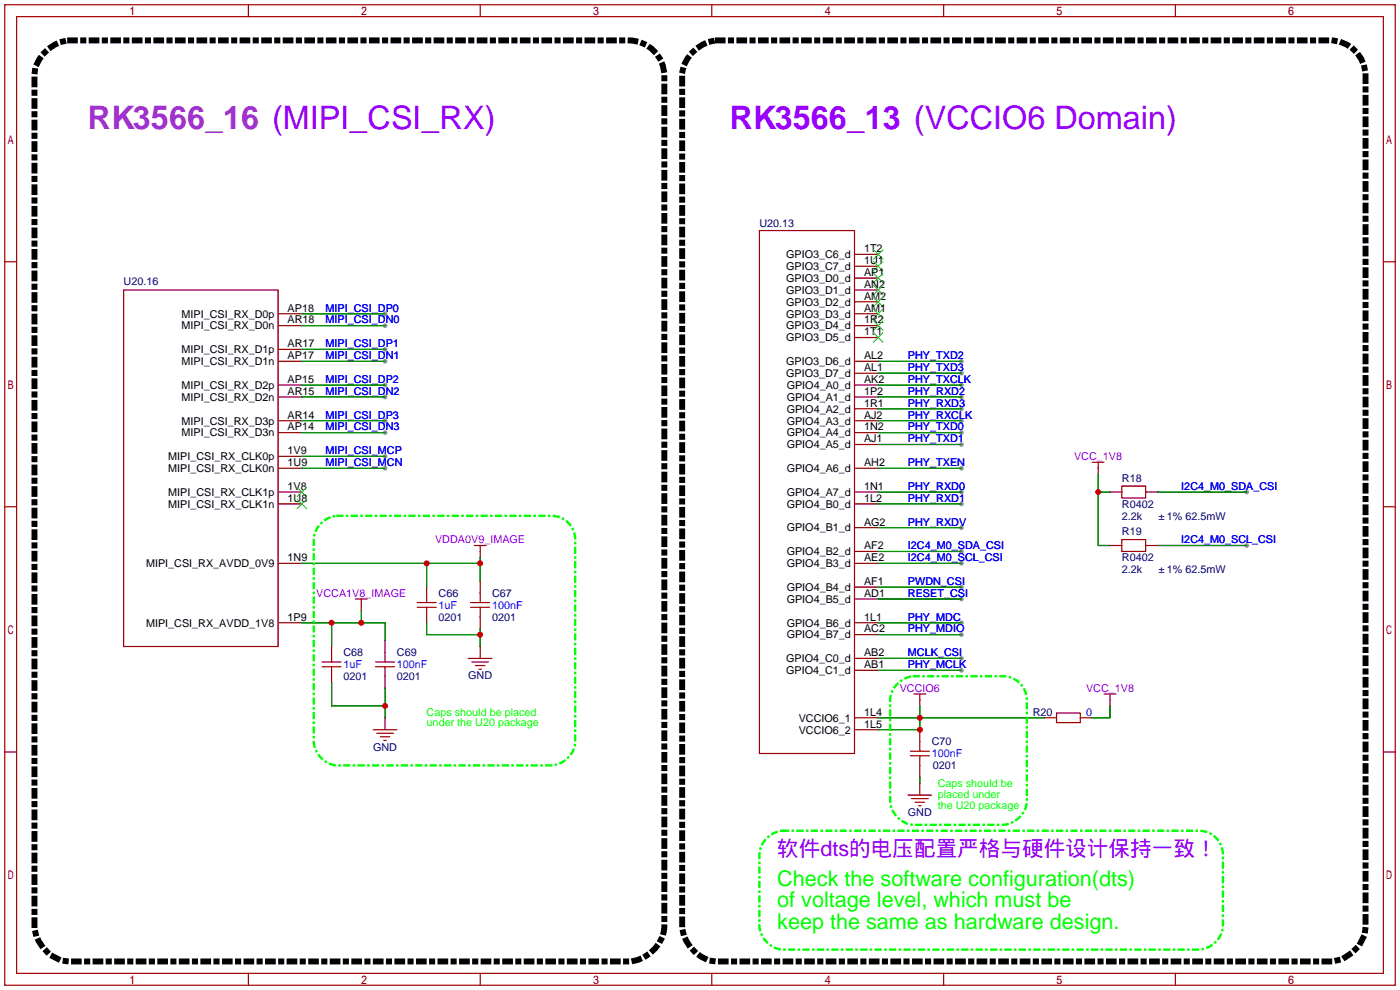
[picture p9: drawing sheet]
<svg xmlns="http://www.w3.org/2000/svg" width="299mm" height="212mm" viewBox="0 0 299 212" stroke-linecap="round" stroke-linejoin="round" font-family="sans-serif">
<defs><g id="words">
<text font-size="6.9" fill="#93c" x="18.8" y="27.6">RK3566_16 (MIPI_CSI_RX)</text>
<text font-size="6.9" fill="#90f" x="156" y="27.6">RK3566_13 (VCCIO6 Domain)</text>
<text font-size="4.6" fill="#90f" x="166.1" y="183">软件dts的电压配置严格与硬件设计保持一致！</text>
<g font-size="4.6" fill="#0f0">
<text x="166.1" y="189.3">Check the software configuration(dts)</text>
<text x="166.1" y="193.9">of voltage level, which must be</text>
<text x="166.1" y="198.6">keep the same as hardware design.</text>
</g>
<g font-size="2.3" fill="#000080">
<text x="162.3" y="48.4">U20.13</text>
<text x="26.4" y="61">U20.16</text>
<text x="239.8" y="102.9">R18</text>
<text x="239.8" y="108.5">R0402</text>
<text x="239.8" y="111">2.2k</text>
<text x="249.4" y="111">1% 62.5mW</text>
<text x="239.8" y="114.4">R19</text>
<text x="239.8" y="119.9">R0402</text>
<text x="239.8" y="122.5">2.2k</text>
<text x="249.4" y="122.5">1% 62.5mW</text>
<text x="93.7" y="127.6">C66</text>
<text x="105.2" y="127.6">C67</text>
<text x="93.7" y="132.6">0201</text>
<text x="105.2" y="132.6">0201</text>
<text x="73.4" y="140.3">C68</text>
<text x="84.8" y="140.3">C69</text>
<text x="73.4" y="145.3">0201</text>
<text x="84.8" y="145.3">0201</text>
<text x="100.1" y="145.2">GND</text>
<text x="220.7" y="153">R20</text>
<text x="79.7" y="160.5">GND</text>
<text x="199.1" y="159.3">C70</text>
<text x="199.4" y="164.4">0201</text>
<text x="194" y="174.4">GND</text>
</g>
<g font-size="2.3">
<text x="184.7" y="53.9">1T2</text>
<text x="168" y="55.2">GPIO3_C6_d</text>
<text x="168" y="57.7">GPIO3_C7_d</text>
<text x="184.7" y="56.4">1U1</text>
<text x="184.7" y="59">AP1</text>
<text x="168" y="60.2">GPIO3_D0_d</text>
<text x="168" y="62.8">GPIO3_D1_d</text>
<text x="168" y="65.3">GPIO3_D2_d</text>
<text x="184.7" y="61.5">AN2</text>
<text x="184.7" y="64.1">AM2</text>
<text x="38.8" y="67.9">MIPI_CSI_RX_D0p</text>
<text x="38.8" y="70.4">MIPI_CSI_RX_D0n</text>
<text x="61.5" y="66.6">AP18</text>
<text x="61.5" y="69.1">AR18</text>
<text x="168" y="67.9">GPIO3_D3_d</text>
<text x="168" y="70.4">GPIO3_D4_d</text>
<text x="184.7" y="66.6">AM1</text>
<text x="184.7" y="69.1">1R2</text>
<text x="184.7" y="71.7">1T1</text>
<text x="38.8" y="75.5">MIPI_CSI_RX_D1p</text>
<text x="61.5" y="74.2">AR17</text>
<text x="61.5" y="76.8">AP17</text>
<text x="168" y="72.9">GPIO3_D5_d</text>
<text x="184.7" y="76.8">AL2</text>
<text x="38.8" y="78">MIPI_CSI_RX_D1n</text>
<text x="38.8" y="83.1">MIPI_CSI_RX_D2p</text>
<text x="61.5" y="81.8">AP15</text>
<text x="168" y="78">GPIO3_D6_d</text>
<text x="168" y="80.6">GPIO3_D7_d</text>
<text x="168.1" y="83.1">GPIO4_A0_d</text>
<text x="184.7" y="79.3">AL1</text>
<text x="184.7" y="81.8">AK2</text>
<text x="38.8" y="85.6">MIPI_CSI_RX_D2n</text>
<text x="61.5" y="84.4">AR15</text>
<text x="61.5" y="89.5">AR14</text>
<text x="168.1" y="85.6">GPIO4_A1_d</text>
<text x="168.1" y="88.2">GPIO4_A2_d</text>
<text x="184.7" y="84.4">1P2</text>
<text x="184.7" y="86.9">1R1</text>
<text x="184.7" y="89.5">AJ2</text>
<text x="38.8" y="90.7">MIPI_CSI_RX_D3p</text>
<text x="38.8" y="93.3">MIPI_CSI_RX_D3n</text>
<text x="61.5" y="92">AP14</text>
<text x="168.1" y="90.7">GPIO4_A3_d</text>
<text x="168.1" y="93.3">GPIO4_A4_d</text>
<text x="168.1" y="95.8">GPIO4_A5_d</text>
<text x="184.7" y="92">1N2</text>
<text x="184.7" y="94.5">AJ1</text>
<text x="36" y="98.3">MIPI_CSI_RX_CLK0p</text>
<text x="36" y="100.9">MIPI_CSI_RX_CLK0n</text>
<text x="61.5" y="97.1">1V9</text>
<text x="61.5" y="99.6">1U9</text>
<text x="168.1" y="100.9">GPIO4_A6_d</text>
<text x="184.7" y="99.6">AH2</text>
<text x="36" y="106">MIPI_CSI_RX_CLK1p</text>
<text x="61.5" y="104.7">1V8</text>
<text x="61.5" y="107.2">1U8</text>
<text x="168.1" y="106">GPIO4_A7_d</text>
<text x="184.7" y="104.7">1N1</text>
<text x="184.7" y="107.2">1L2</text>
<text x="36" y="108.5">MIPI_CSI_RX_CLK1n</text>
<text x="168.1" y="108.5">GPIO4_B0_d</text>
<text x="168.1" y="113.6">GPIO4_B1_d</text>
<text x="184.7" y="112.3">AG2</text>
<text x="61.5" y="119.9">1N9</text>
<text x="168.1" y="118.7">GPIO4_B2_d</text>
<text x="184.7" y="117.4">AF2</text>
<text x="184.7" y="119.9">AE2</text>
<text x="31.2" y="121.2">MIPI_CSI_RX_AVDD_0V9</text>
<text x="168.1" y="121.2">GPIO4_B3_d</text>
<text x="184.7" y="125">AF1</text>
<text x="168.1" y="126.3">GPIO4_B4_d</text>
<text x="168.1" y="128.8">GPIO4_B5_d</text>
<text x="184.7" y="127.6">AD1</text>
<text x="31.2" y="133.9">MIPI_CSI_RX_AVDD_1V8</text>
<text x="61.5" y="132.6">1P9</text>
<text x="168.1" y="133.9">GPIO4_B6_d</text>
<text x="168.1" y="136.4">GPIO4_B7_d</text>
<text x="184.7" y="132.6">1L1</text>
<text x="184.7" y="135.2">AC2</text>
<text x="168" y="141.5">GPIO4_C0_d</text>
<text x="184.7" y="140.3">AB2</text>
<text x="184.7" y="142.8">AB1</text>
<text x="168" y="144.1">GPIO4_C1_d</text>
<text x="170.7" y="154.2">VCCIO6_1</text>
<text x="184.7" y="153">1L4</text>
<text x="184.7" y="155.5">1L5</text>
<text x="170.7" y="156.8">VCCIO6_2</text>
</g>
<g font-size="2.3" fill="#00f">
<text x="69.6" y="66.6">MIPI_CSI_DP0</text>
<text x="69.6" y="69.1">MIPI_CSI_DN0</text>
<text x="69.6" y="74.2">MIPI_CSI_DP1</text>
<text x="69.6" y="76.8">MIPI_CSI_DN1</text>
<text x="194.1" y="76.8">PHY_TXD2</text>
<text x="69.6" y="81.8">MIPI_CSI_DP2</text>
<text x="194.1" y="79.3">PHY_TXD3</text>
<text x="194.1" y="81.8">PHY_TXCLK</text>
<text x="69.6" y="84.4">MIPI_CSI_DN2</text>
<text x="69.6" y="89.5">MIPI_CSI_DP3</text>
<text x="194.1" y="84.4">PHY_RXD2</text>
<text x="194.1" y="86.9">PHY_RXD3</text>
<text x="194.1" y="89.5">PHY_RXCLK</text>
<text x="69.6" y="92">MIPI_CSI_DN3</text>
<text x="194.1" y="92">PHY_TXD0</text>
<text x="194.1" y="94.5">PHY_TXD1</text>
<text x="69.6" y="97.1">MIPI_CSI_MCP</text>
<text x="69.6" y="99.6">MIPI_CSI_MCN</text>
<text x="194.1" y="99.6">PHY_TXEN</text>
<text x="194.1" y="104.7">PHY_RXD0</text>
<text x="194.1" y="107.2">PHY_RXD1</text>
<text x="252.5" y="104.7">I2C4_M0_SDA_CSI</text>
<text x="194.1" y="112.3">PHY_RXDV</text>
<text x="194.1" y="117.4">I2C4_M0_SDA_CSI</text>
<text x="194.1" y="119.9">I2C4_M0_SCL_CSI</text>
<text x="252.5" y="116.1">I2C4_M0_SCL_CSI</text>
<text x="194.1" y="125">PWDN_CSI</text>
<text x="93.7" y="130.1">1uF</text>
<text x="105.2" y="130.1">100nF</text>
<text x="194.1" y="127.6">RESET_CSI</text>
<text x="194.1" y="132.6">PHY_MDC</text>
<text x="194.1" y="135.2">PHY_MDIO</text>
<text x="73.4" y="142.8">1uF</text>
<text x="84.8" y="142.8">100nF</text>
<text x="194.1" y="140.3">MCLK_CSI</text>
<text x="194.1" y="142.8">PHY_MCLK</text>
<text x="232.2" y="153">0</text>
<text x="199.1" y="161.8">100nF</text>
</g>
<g font-size="2.3" fill="#90f">
<text x="229.6" y="98.3">VCC_1V8</text>
<text x="93" y="116.1">VDDA0V9_IMAGE</text>
<text x="67.6" y="127.6">VCCA1V8_IMAGE</text>
<text x="192.3" y="147.9">VCCIO6</text>
<text x="232.1" y="147.9">VCC_1V8</text>
</g>
<g font-size="2.3" fill="#0f0">
<text x="91.2" y="153">Caps should be placed</text>
<text x="91.2" y="155.3">under the U20 package</text>
<text x="200.4" y="168.2">Caps should be</text>
<text x="200.4" y="170.5">placed under</text>
<text x="200.4" y="172.8">the U20 package</text>
</g>
</g></defs>
<g fill="#999">
<circle cx="82.3" cy="67.1" r=".51"/>
<circle cx="82.3" cy="69.6" r=".51"/>
<circle cx="82.3" cy="74.7" r=".51"/>
<circle cx="82.3" cy="77.2" r=".51"/>
<circle cx="82.3" cy="82.3" r=".51"/>
<circle cx="82.3" cy="84.8" r=".51"/>
<circle cx="82.3" cy="89.9" r=".51"/>
<circle cx="82.3" cy="92.5" r=".51"/>
<circle cx="82.3" cy="97.5" r=".51"/>
<circle cx="82.3" cy="100.1" r=".51"/>
<circle cx="205.5" cy="140.7" r=".51"/>
<circle cx="205.5" cy="125.5" r=".51"/>
<circle cx="205.5" cy="128" r=".51"/>
<circle cx="266.4" cy="105.2" r=".51"/>
<circle cx="266.4" cy="116.6" r=".51"/>
<circle cx="205.5" cy="117.9" r=".51"/>
<circle cx="205.5" cy="120.4" r=".51"/>
<circle cx="205.5" cy="77.2" r=".51"/>
<circle cx="205.5" cy="79.8" r=".51"/>
<circle cx="205.5" cy="82.3" r=".51"/>
<circle cx="205.5" cy="84.8" r=".51"/>
<circle cx="205.5" cy="87.4" r=".51"/>
<circle cx="205.5" cy="89.9" r=".51"/>
<circle cx="205.5" cy="92.5" r=".51"/>
<circle cx="205.5" cy="95" r=".51"/>
<circle cx="205.5" cy="100.1" r=".51"/>
<circle cx="205.5" cy="105.2" r=".51"/>
<circle cx="205.5" cy="107.7" r=".51"/>
<circle cx="205.5" cy="112.8" r=".51"/>
<circle cx="205.5" cy="133.1" r=".51"/>
<circle cx="205.5" cy="135.6" r=".51"/>
<circle cx="205.5" cy="143.3" r=".51"/>
</g>
<g fill="none" stroke="#a10000" stroke-width=".25">
<path d="M1 1h297.2v209.6h-297.2zM3.6 3.6h292.1v204.4h-292.1zM53.1 1v2.6M102.6 1v2.6M152.1 1v2.6M201.7 1v2.6M251.2 1v2.6M1 55.9h2.6M162.3 49.3h20.3v111.7h-20.3zM295.7 55.9h2.5M26.4 62h33v76.2h-33zM233.4 98.8h2.6"/>
<path d="M234.7 98.8v1.3M1 108.3h2.6M101.3 116.6h2.6M102.6 116.6v1.3M239.8 103.9h5.1v2.5h-5.1zM239.8 115.3h5.1v2.6h-5.1zM295.7 108.3h2.5M75.9 128h2.6M77.2 128v1.3M82.3 139.4v2.1M89.2 129.8h4M89.2 128.8h4"/>
<path d="M91.2 128v.8M91.2 129.8v.8M100.6 129.8h4M100.6 128.8h4M102.6 126.7v2.1M102.6 129.8v2M68.8 142.5h4.1M68.8 141.5h4.1M70.9 140.7v.8M70.9 142.5v.8M79.8 156h5M80.3 142.5h4"/>
<path d="M80.3 141.5h4M80.5 156.7h3.6M81.3 157.5h2M82 158.2h.5M82.3 142.5v2M100.1 140.7h5.1M100.8 141.5h3.6M101.6 142.2h2M102.4 143h.5M195.3 148.3h2.6M196.6 148.3v1.3M196.6 158.5v2"/>
<path d="M225.8 152.4h5.1v2h-5.1zM236 148.3h2.5M237.2 148.3v1.3M1 160.7h2.6M194.1 169.9h5M194.6 161.5h4M194.6 160.5h4M194.8 170.7h3.6M195.6 171.5h2M196.3 172.2h.5M196.6 161.5v2.1M295.7 160.7h2.5"/>
<path d="M53.1 208v2.6M102.6 208v2.6M152.1 208v2.6M201.7 208v2.6M251.2 208v2.6"/>
</g>
<g fill="none" stroke="#870000" stroke-width=".25">
<path d="M182.6 54.4h5.1M182.6 56.9h5.1M182.6 59.4h5.1M59.4 67.1h5.1M59.4 69.6h5.1M59.4 74.7h5.1M59.4 77.2h5.1M182.6 67.1h5.1M182.6 69.6h5.1M182.6 77.2h5.1M182.6 62h5.1M182.6 64.5h5.1"/>
<path d="M182.6 72.1h5.1M182.6 79.8h5.1M59.4 82.3h5.1M59.4 84.8h5.1M59.4 89.9h5.1M59.4 92.5h5.1M59.4 97.5h5.1M182.6 82.3h5.1M182.6 84.8h5.1M182.6 89.9h5.1M182.6 92.5h5.1M182.6 87.4h5.1"/>
<path d="M182.6 95h5.1M59.4 100.1h5.1M59.4 105.2h5.1M59.4 107.7h5.1M102.6 117.9v1.2M182.6 100.1h5.1M182.6 105.2h5.1M182.6 107.7h5.1M182.6 112.8h5.1M182.6 117.9h5.1M234.7 100.1v1.2M237.2 105.2h2.6"/>
<path d="M237.2 116.6h2.6M244.9 105.2h2.5M244.9 116.6h2.5M59.4 120.4h5.1M59.4 133.1h5.1M70.9 138.2v2.5M77.2 129.3v1.3M82.3 136.9v2.5M91.2 125.5v2.5M91.2 130.6v2.5M102.6 124.2v2.5M102.6 131.8v2.6"/>
<path d="M102.6 138.2v2.5M182.6 120.4h5.1M182.6 133.1h5.1M182.6 125.5h5.1M182.6 128h5.1M182.6 135.6h5.1M70.9 143.3v2.5M82.3 144.5v2.6M82.3 153.4v2.6M182.6 140.7h5.1M182.6 143.3h5.1M182.6 153.4h5.1"/>
<path d="M182.6 156h5.1M196.6 149.6v1.3M196.6 156v2.5M223.3 153.4h2.5M230.9 153.4h2.5M237.2 149.6v1.3M196.6 163.6v2.5M196.6 167.4v2.5"/>
</g>
<g fill="none" stroke="#3c3" stroke-width=".25">
<path d="M186.7 53.3l2 2.1M186.7 55.9l2 2M186.7 58.4l2 2.1M188.7 53.3l-2 2.1M188.7 55.9l-2 2M188.7 58.4l-2 2.1M186.7 61l2 2M186.7 63.5l2 2M186.7 66l2 2.1M186.7 68.6l2 2M186.7 71.1l2 2.1M188.7 61l-2 2"/>
<path d="M188.7 63.5l-2 2M188.7 66l-2 2.1M188.7 68.6l-2 2M188.7 71.1l-2 2.1M63.5 104.1l2 2.1M63.5 106.7l2 2M65.5 104.1l-2 2.1M65.5 106.7l-2 2"/>
</g>
<g fill="none" stroke="#008700" stroke-width=".25">
<path d="M64.5 67.1h17.8M64.5 69.6h17.8M64.5 74.7h17.8M64.5 77.2h17.8M187.7 77.2h17.8M187.7 79.8h17.8M64.5 82.3h17.8M64.5 84.8h17.8M64.5 89.9h17.8M64.5 92.5h17.8M64.5 97.5h17.8M187.7 82.3h17.8"/>
<path d="M187.7 84.8h17.8M187.7 89.9h17.8M187.7 92.5h17.8M187.7 87.4h17.8M187.7 95h17.8M64.5 100.1h17.8M102.6 119.1v5.1M187.7 100.1h17.8M187.7 105.2h17.8M187.7 117.9h17.8M187.7 107.7h17.8M187.7 112.8h17.8"/>
<path d="M234.7 105.2h2.5M234.7 101.3v15.3h2.5M247.4 105.2h19M247.4 116.6h19M64.5 133.1h17.8v3.8M64.5 120.4h38.1M70.9 133.1v5.1M77.2 130.6v2.5M91.2 120.4v5.1M91.2 133.1v2.5h11.4M102.6 134.4v3.8M187.7 133.1h17.8"/>
<path d="M187.7 120.4h17.8M187.7 135.6h17.8M187.7 125.5h17.8M187.7 128h17.8M70.9 145.8v5.1h11.4M82.3 147.1v6.3M187.7 153.4h35.6M187.7 140.7h17.8M187.7 143.3h17.8M196.6 150.9v5.1h-8.9M237.2 150.9v2.5h-3.8M196.6 166.1v1.3"/>
</g>
<path d="M15 8.6h119.4a7.6 7.6 0 0 1 7.6 7.7v181.6a8.2 8.2 0 0 1-7.6 7.6h-119.4a8.2 8.2 0 0 1-7.6-7.6v-181.6a8.2 8.2 0 0 1 7.6-7.7M153.4 8.6h130.8a7.6 7.6 0 0 1 7.6 7.7v181.6a8.2 8.2 0 0 1-7.6 7.6h-130.8a8.2 8.2 0 0 1-7.6-7.6v-181.6a8.2 8.2 0 0 1 7.6-7.7" fill="none" stroke="#000" stroke-width="1.3" stroke-dasharray="1 1.8 0 1.8"/>
<path d="M72.1 110.2h45.8a5.1 5.1 0 0 1 5 5.1v43.2a5.4 5.4 0 0 1-5 5.1h-45.8a5.4 5.4 0 0 1-5-5.1v-43.2a5.4 5.4 0 0 1 5-5.1M195.3 144.5h19.1a5.1 5.1 0 0 1 5.1 5.1v21.6a5.4 5.4 0 0 1-5.1 5.1h-19.1a5.4 5.4 0 0 1-5.1-5.1v-21.6a5.4 5.4 0 0 1 5.1-5.1M167.4 177.5h88.9a5.1 5.1 0 0 1 5.1 5.1v15.3a5.4 5.4 0 0 1-5.1 5h-88.9a5.4 5.4 0 0 1-5.1-5v-15.3a5.4 5.4 0 0 1 5.1-5.1" fill="none" stroke="#0f0" stroke-width=".51" stroke-dasharray="1 1 0 1"/>
<g fill="#c00">
<circle cx="196.6" cy="153.4" r=".63"/>
<circle cx="196.6" cy="156" r=".63"/>
<circle cx="70.9" cy="133.1" r=".63"/>
<circle cx="77.2" cy="133.1" r=".63"/>
<circle cx="82.3" cy="150.9" r=".63"/>
<circle cx="102.6" cy="120.4" r=".63"/>
<circle cx="91.2" cy="120.4" r=".63"/>
<circle cx="102.6" cy="135.6" r=".63"/>
<circle cx="234.7" cy="105.2" r=".63"/>
</g>
<use href="#words"/>
</svg>
